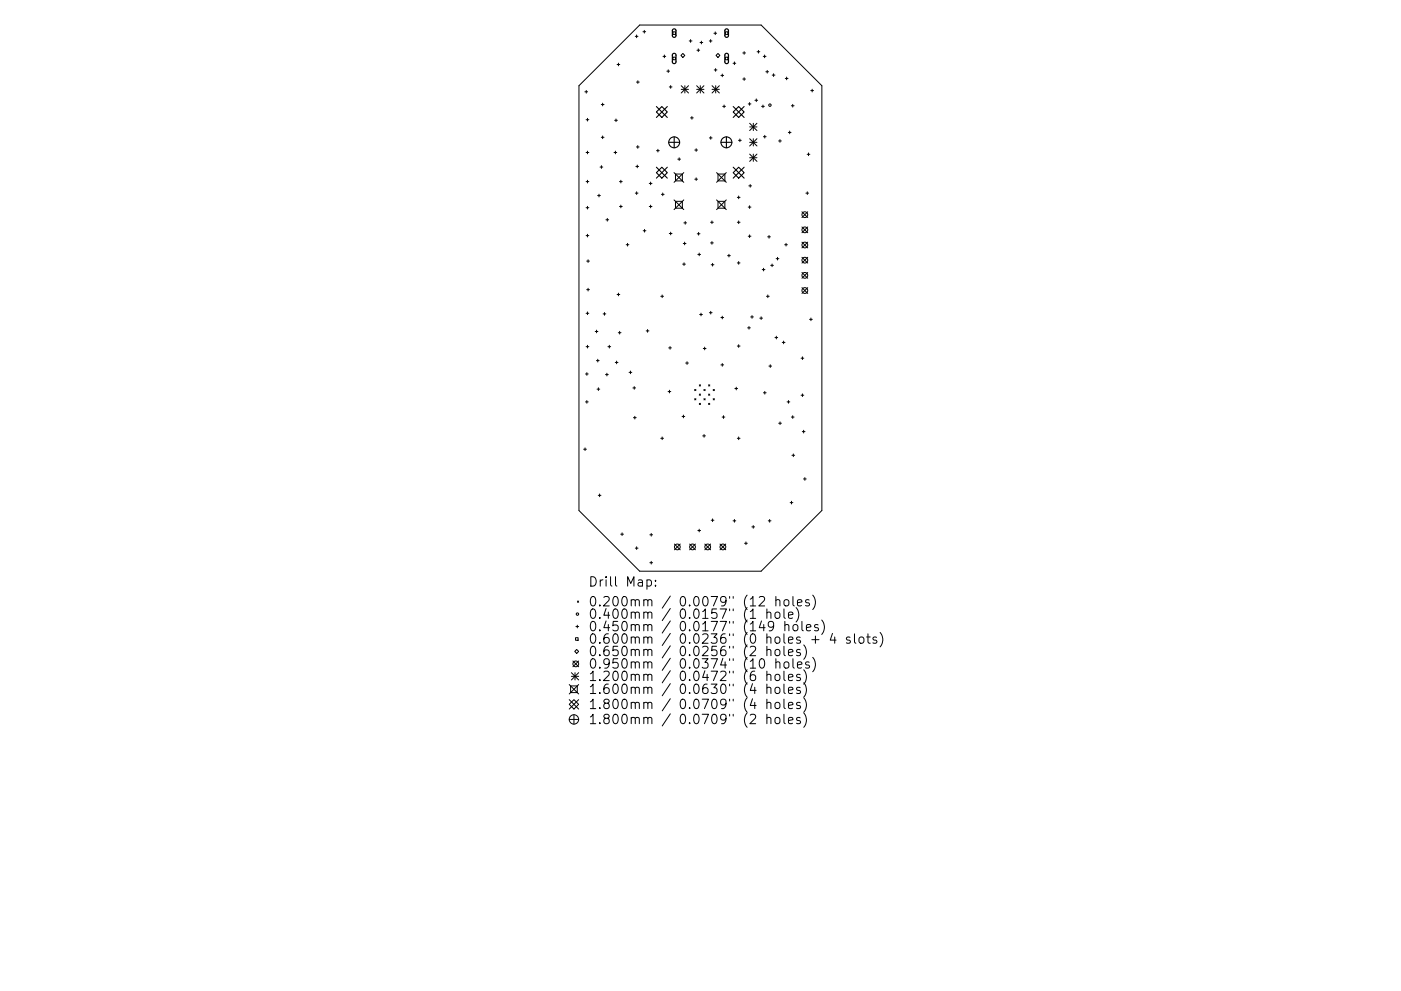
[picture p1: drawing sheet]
<svg xmlns="http://www.w3.org/2000/svg" width="297mm" height="210mm" viewBox="0 0 297 210" stroke-linecap="round" stroke-linejoin="round" font-family="sans-serif">
<defs><g id="words">
<g font-size="2.8">
<text x="124.7" y="124.5">Drill Map:</text>
<text x="124.7" y="128.7">0.200mm / 0.0079&quot; (12 holes)</text>
<text x="124.7" y="131.3">0.400mm / 0.0157&quot; (1 hole)</text>
<text x="124.7" y="133.9">0.450mm / 0.0177&quot; (149 holes)</text>
<text x="124.7" y="136.6">0.600mm / 0.0236&quot; (0 holes + 4 slots)</text>
<text x="124.7" y="139.2">0.650mm / 0.0256&quot; (2 holes)</text>
<text x="124.7" y="141.9">0.950mm / 0.0374&quot; (10 holes)</text>
<text x="124.7" y="144.5">1.200mm / 0.0472&quot; (6 holes)</text>
<text x="124.7" y="147.2">1.600mm / 0.0630&quot; (4 holes)</text>
<text x="124.7" y="150.4">1.800mm / 0.0709&quot; (4 holes)</text>
<text x="124.7" y="153.6">1.800mm / 0.0709&quot; (2 holes)</text>
</g>
</g></defs>
<g fill="none" stroke="#000" stroke-width=".21">
<path d="M124 19.5h.6M124.3 19.2v.6M130.8 13.7h.6M131.1 13.4v.6M134.7 7.7h.6M135 17.4h.5M135 7.4v.6M135.2 17.1v.6M135.6 5.3h25.8l12.9 12.9v90.1l-12.9 12.9h-25.8l-12.8-12.9v-90.1zM136.3 6.7h.6M136.6 6.4v.6M140.6 12h.5"/>
<path d="M140.9 11.7v.6M141.4 15.1h.6M141.7 14.8v.6M141.9 18.4h.6M142.2 18.2v.5M142.7 6.8h.5v.5h-.5zM142.7 12.1h.5v.6h-.5zM144.4 11.8l.4-.5 .4 .5-.4 .4zM144.4 18.2l1.6 1.5M144.4 19h1.6M145.2 18.2v1.5M146 18.2l-1.6 1.5"/>
<path d="M146.1 8.7h.6M146.4 8.4v.6M147.7 19h1.5M147.7 18.2l1.5 1.5M147.8 10.7h.5M148.1 10.4v.5M148.4 9h.6M148.5 18.2v1.5M148.7 8.7v.6M149.2 18.2l-1.5 1.5M150.4 8.7h.6M150.7 8.4v.6"/>
<path d="M151 19h1.5M151 18.2l1.5 1.5M151.4 7.1h.5M151.4 14.8h.6M151.7 6.8v.5M151.7 14.6v.5M151.7 18.2v1.5M152.2 11.3l.4 .5-.4 .4-.4-.4zM152.5 18.2l-1.5 1.5M152.8 16h.6M153.1 15.7v.6M153.8 6.8h.5v.5h-.5z"/>
<path d="M153.8 12.1h.5v.6h-.5zM155.4 13.4h.6M155.7 13.1v.6M157.5 11.2h.6M157.5 16.8h.6M157.8 10.9v.6M157.8 16.5v.6M160.5 11h.6M160.8 10.7v.6M161.8 12h.6M162.1 11.7v.6M162.4 15.2h.6"/>
<path d="M162.7 14.9v.6M163.7 15.9h.6M164 15.6v.6M166.5 16.6h.6M166.8 16.4v.5M171.9 19.2h.6M172.2 18.9v.6M124.3 25.4h.5M124.3 32.4h.5M124.3 38.5h.5M124.6 25.1v.6M124.6 32.1v.5"/>
<path d="M124.6 38.2v.6M127.2 35.4h.6M127.5 22.2h.6M127.5 29.1h.6M127.5 35.2v.5M127.8 21.9v.6M127.8 28.8v.6M130.2 32.4h.6M130.3 25.5h.6M130.5 32.1v.5M130.6 25.2v.6M131.3 38.5h.6"/>
<path d="M131.6 38.2v.6M134.8 35.3h.6M134.9 31.2h.6M135.1 35v.6M135.2 30.9v.6M137.7 38.9h.5M137.9 38.6v.6M139.2 32h.6M139.5 31.7v.6M142.9 36.6l2.1 2.1M143.2 36.9h1.5v1.5h-1.5zM143.7 33.8h.6"/>
<path d="M144 33.5v.6M145 36.6l-2.1 2.1M146.4 25h.6M146.7 24.7v.6M147.3 31.8h.6M147.3 38h.6M147.6 31.5v.6M147.6 37.7v.6M150.4 29.3h.6M150.7 29v.6M151.9 36.6l2.1 2.1M152.2 36.9h1.5v1.5h-1.5z"/>
<path d="M153.2 22.6h.6M153.5 22.3v.6M154 36.6l-2.1 2.1M156.6 29.8h.6M156.9 29.5v.6M158.6 22.1h.6M158.8 39.4h.5M158.9 21.8v.5M158.9 32.7l1.6 1.5M158.9 26.2l1.6 1.5M158.9 26.9h1.6M158.9 29.4l1.6 1.6"/>
<path d="M158.9 30.2h1.6M158.9 33.5h1.6M159.1 39.1v.6M159.7 26.2v1.5M159.7 29.4v1.6M159.7 32.7v1.5M160.1 21.3h.5M160.3 21v.6M160.5 26.2l-1.6 1.5M160.5 29.4l-1.6 1.6M160.5 32.7l-1.6 1.5M161.5 22.6h.6"/>
<path d="M161.8 22.3v.6M161.9 29h.5M162.1 28.7v.6M165.1 29.9h.6M165.4 29.6v.6M167.1 28.1h.6M167.4 27.8v.6M167.8 22.4h.6M168.1 22.1v.6M171.1 32.7h.6M171.4 32.4v.6M124.3 44.1h.5"/>
<path d="M124.3 50h.5M124.4 55.4h.6M124.6 43.8v.6M124.6 49.7v.6M124.7 55.1v.6M126.7 41.5h.6M127 41.2v.6M128.5 46.6h.5M128.8 46.3v.6M131.3 43.8h.6M131.6 43.5v.6M132.8 51.9h.5"/>
<path d="M133.1 51.6v.6M134.7 41h.6M135 40.7v.6M136.4 49h.5M136.7 48.7v.5M137.7 43.8h.5M137.9 43.5v.6M140.2 41.2h.6M140.5 40.9v.6M141.9 49.5h.6M142.2 49.3v.5M142.9 42.4l2.1 2.1"/>
<path d="M143.2 42.7h1.5v1.5h-1.5zM144.7 56h.6M144.9 51.7h.5M145 42.4l-2.1 2.1M145 47.3h.6M145 55.8v.5M145.2 51.4v.6M145.3 47v.6M147.8 49.6h.6M148 54h.5M148.1 49.3v.6M148.2 53.7v.6"/>
<path d="M150.7 47.2h.5M150.7 51.5h.5M150.8 56.2h.6M150.9 46.9v.5M150.9 51.2v.6M151.1 55.9v.6M151.9 42.4l2.1 2.1M152.2 42.7h1.5v1.5h-1.5zM154 42.4l-2.1 2.1M154.3 54.2h.5M154.6 53.9v.6M156.3 47.2h.6"/>
<path d="M156.3 41.9h.6M156.3 55.8h.6M156.6 41.6v.6M156.6 46.9v.5M156.6 55.5v.6M158.6 43.9h.6M158.6 50.1h.6M158.9 43.6v.6M158.9 49.8v.6M161.6 57.2h.6M161.9 56.9v.6M162.8 50.2h.5"/>
<path d="M163 50v.5M163.4 56.3h.6M163.7 56v.6M164.6 54.9h.5M164.9 54.6v.6M166.4 51.9h.5M166.7 51.6v.6M170 44.9l1.3 1.3M170 48.2l1.3 1.2M170 51.4l1.3 1.2M170 54.6l1.3 1.2M170 57.8l1.3 1.2"/>
<path d="M170.9 41h.6M171.2 40.7v.6M171.3 44.9l-1.3 1.3M171.3 48.2l-1.3 1.2M171.3 51.4l-1.3 1.2M171.3 54.6l-1.3 1.2M171.3 57.8l-1.3 1.2M124.1 79.3h.6M124.3 66.5h.5M124.3 73.6h.5M124.4 61.4h.6M124.4 79.1v.5"/>
<path d="M124.6 66.2v.6M124.6 73.3v.5M124.7 61.2v.5M126.2 70.3h.6M126.5 76.5h.5M126.5 70v.6M126.7 76.2v.6M127.9 66.6h.5M128.2 66.3v.6M128.4 79.5h.6M128.7 79.2v.6M128.9 73.6h.6"/>
<path d="M129.2 73.3v.5M130.4 76.9h.6M130.7 76.6v.6M130.8 62.5h.6M131.1 70.6h.6M131.1 62.2v.6M131.4 70.3v.6M133.4 79h.6M133.7 78.7v.6M137 70.2h.6M137.3 69.9v.6M140.1 62.9h.6"/>
<path d="M140.4 62.6v.6M141.8 73.8h.6M142.1 73.5v.6M145.4 77h.6M145.7 76.7v.6M148.3 66.7h.6M148.6 66.4v.6M149.1 73.9h.6M149.4 73.6v.6M150.4 66.3h.6M150.7 66.1v.5M152.8 67.4h.6"/>
<path d="M152.8 77.4h.6M153.1 67.1v.6M153.1 77.1v.6M156.3 73.4h.6M156.6 73.1v.6M158.5 69.6h.6M158.8 69.3v.5M159.2 67.2h.5M159.4 67v.5M161.1 67.5h.6M161.4 67.2v.6M162.5 62.9h.6"/>
<path d="M162.8 62.6v.6M163 77.7h.6M163.3 77.4v.6M164.3 71.6h.6M164.6 71.3v.6M165.9 72.6h.5M166.1 72.4v.5M169.8 76h.6M170 61l1.3 1.3M170.1 75.7v.6M171.3 61l-1.3 1.3M171.6 67.8h.6"/>
<path d="M171.9 67.5v.5M123.7 95.3h.6M124 95v.6M124.1 85.3h.6M124.4 85v.6M126.6 82.6h.6M126.9 82.3v.6M134.2 82.3h.6M134.3 88.6h.6M134.5 82v.6M134.6 88.3v.6M140.1 93h.6"/>
<path d="M140.4 92.7v.6M141.6 83.1h.6M141.9 82.8v.6M144.6 88.4h.6M144.9 88.1v.5M147.3 82.6l.2 .3M147.3 84.6l.2 .2M147.5 82.6l-.2 .3M147.5 84.6l-.2 .2M148.3 83.6l.2 .3M148.3 85.6l.2 .2M148.3 81.6l.2 .3"/>
<path d="M148.5 81.6l-.2 .3M148.5 83.6l-.2 .3M148.5 85.6l-.2 .2M149 92.5h.6M149.2 84.6l.3 .2M149.2 82.6l.3 .3M149.3 92.2v.6M149.5 82.6l-.3 .3M149.5 84.6l-.3 .2M150.2 85.6l.3 .2M150.2 83.6l.3 .3M150.2 81.6l.3 .3"/>
<path d="M150.5 81.6l-.3 .3M150.5 83.6l-.3 .3M150.5 85.6l-.3 .2M151.2 84.6l.3 .2M151.2 82.6l.3 .3M151.5 82.6l-.3 .3M151.5 84.6l-.3 .2M153.1 88.5h.6M153.4 88.2v.6M155.8 82.4h.6M156.1 82.1v.6M156.3 93h.6"/>
<path d="M156.6 92.7v.6M161.9 83.3h.5M162.1 83v.6M165.1 89.8h.6M165.4 89.5v.6M166.9 85.3h.6M167.2 85v.6M167.8 88.5h.6M167.9 96.6h.6M168.1 88.2v.6M168.2 96.3v.6M169.8 83.9h.6"/>
<path d="M170.1 91.6h.6M170.1 83.6v.5M170.4 91.3v.6M126.8 105.1h.6M127.1 104.8v.6M131.6 113.3h.6M131.9 113v.6M134.7 116.3h.6M135 116v.6M137.8 113.5h.6M137.8 119.4h.6M138.1 113.2v.6"/>
<path d="M138.1 119.1v.6M143 115.4l1.2 1.2M144.2 115.4l-1.2 1.2M146.2 115.4l1.2 1.2M147.4 115.4l-1.2 1.2M148 112.6h.5M148.2 112.3v.6M149.4 115.4l1.3 1.2M150.7 115.4l-1.3 1.2M150.8 110.4h.6M151.1 110.1v.6M152.7 115.4l1.2 1.2"/>
<path d="M153.9 115.4l-1.2 1.2M155.4 110.5h.6M155.7 110.2v.6M157.9 115.3h.5M158.2 115v.6M159.4 111.8h.6M159.7 111.5v.6M162.9 110.5h.6M163.2 110.2v.6M167.5 106.6h.6M167.8 106.3v.6M170.4 101.6h.5"/>
<path d="M170.6 101.3v.6M121.8 138.2l.5-.4 .4 .4-.4 .4zM122 135.3h.6v.5h-.6zM122.1 132.9h.6M122.4 132.6v.6M122.4 127.5l.3 .3M122.7 127.5l-.3 .3M137.2 123.1l.5-.1 .4 .4v.6l-.2 .3h-.7M139 124.2v.2M139 123.1v.2M159.1 129.8l.5-.6v2M161 126.7l.3-.1 .6 .1a.54 .54 0 0 1 .1 .7l-1.1 1.2h1.2"/>
<path d="M161.2 139.9l.4-.1a1.25 1.25 0 0 1 0 2l-.3-.1-.2-.3-.1-.9zM162.6 130.1a.5 .5 0 0 1 .9 0v1.1M162.6 138a.5 .5 0 0 1 .9 .1v1M162.6 129.2v2M162.6 137.1v2M164 132.7l-.4 .4h-.3l-.4-.4v-.5l.2-.3 .5-.1 .3 .2a1.32 1.32 0 0 1-.4 1.8h-.4M164.4 130.1a.54 .54 0 0 1 .5-.2 .54 .54 0 0 1 .5 .3v.6a.54 .54 0 0 1-.6 .4 .54 .54 0 0 1-.5-.4zM164.4 138a.54 .54 0 0 1 .5-.2 .54 .54 0 0 1 .5 .4v.5a.54 .54 0 0 1-.6 .4 .54 .54 0 0 1-.5-.4zM164.5 127.4l.3-.2 .5 .1 .1 1.3M164.5 126.6v2M164.5 139.8v2M166.2 129.2v1.7l.3 .3"/>
<path d="M166.2 137.1v1.7l.3 .3M166.3 127.4l.3-.2a.54 .54 0 0 1 .7 .4v.6a.54 .54 0 0 1-.6 .4 .54 .54 0 0 1-.5-.4zM166.4 132.7a.5 .5 0 0 1 .9 .1v1M166.4 131.8v2M167.2 130.5l.9-.2-.1-.3-.5-.1-.3 .2 .1 1h.7M167.2 138.5l.9-.2-.1-.4-.5-.1-.3 .3 .1 .9h.7M168.1 126.6v1.7l.3 .3M168.1 139.8v1.7l.3 .3M168.2 132.7a.54 .54 0 0 1 .6-.2 .54 .54 0 0 1 .4 .4v.6a.54 .54 0 0 1-.6 .4 .54 .54 0 0 1-.5-.4zM168.8 128.9a2.29 2.29 0 0 1 0 3.1M169.1 127.9l.9-.2-.1-.4-.5-.1-.3 .3 .1 1h.7M169.6 137.9l-.4-.1-.3 .3 .1 .3 .6 .1v.5h-.7"/>
<path d="M170 131.8v1.8l.3 .2M170.4 136.8a2.29 2.29 0 0 1 0 3.1M171 133.2l.9-.2-.1-.4-.5-.1-.3 .3 .1 .9h.7M171.5 127.3l-.4-.1-.3 .3 .1 .3 .6 .2v.5h-.7M172.1 135.7h1.5M172.3 126.3a2.29 2.29 0 0 1 0 3M172.3 139.5a2.29 2.29 0 0 1 0 3M172.9 135v1.5M173.5 132.6l-.5-.1-.3 .3 .1 .3 .7 .2v.4h-.8M174.2 131.6a2.29 2.29 0 0 1 0 3M176.5 134.4l-.5 1.4h1.3M177 135.1v1.4"/>
<path d="M180.2 135.2l-.5-.1-.2 .3v.3l.7 .2v.5h-.7M181.2 134.5v1.7l.3 .3M182.2 135.3a.54 .54 0 0 1 .6-.2 .54 .54 0 0 1 .4 .4v.6a.54 .54 0 0 1-.6 .4 .54 .54 0 0 1-.5-.4zM183.7 135.1h.8M184 134.5v1.7l.1 .2 .4 .1M185.8 135.2l-.4-.1-.3 .3 .1 .3 .6 .2v.5h-.7M186.6 134.2a2.29 2.29 0 0 1 0 3M120.7 149.4l1-1 1 1-1 1zM120.7 145.2l2 2M120.7 148.4l2 2M120.7 152.6h2M121 145.5h1.4v1.4h-1.4z"/>
<path d="M121.1 142.7l1.6 1.6M121.1 143.5h1.6M121.5 140.2l1.2 1.3M121.7 151.6v2M121.9 142.7v1.6M122.7 140.2l-1.2 1.3M122.7 142.7l-1.6 1.6M122.7 145.2l-2 2M122.7 148.4l-2 2M162.6 143.3a.5 .5 0 0 1 .9 0v1.1M162.6 146a.5 .5 0 0 1 .9 .1v1M162.6 149.2a.5 .5 0 0 1 .9 .1v1"/>
<path d="M162.6 152.4a.5 .5 0 0 1 .9 .1v1M162.6 142.4v2M162.6 145.1v2M162.6 148.3v2M162.6 151.5v2M164.4 143.3a.54 .54 0 0 1 .5-.2 .54 .54 0 0 1 .5 .3v.6a.54 .54 0 0 1-.6 .4 .54 .54 0 0 1-.5-.4zM164.4 146a.54 .54 0 0 1 .5-.2 .54 .54 0 0 1 .5 .4v.6a.54 .54 0 0 1-.6 .4 .54 .54 0 0 1-.5-.4zM164.4 149.2a.54 .54 0 0 1 .5-.2 .54 .54 0 0 1 .5 .4v.6a.54 .54 0 0 1-.6 .4 .54 .54 0 0 1-.5-.4zM164.5 140.6a.5 .5 0 0 1 .9 .1v1.1M164.5 152.3a.54 .54 0 0 1 .9 .3v.6a.54 .54 0 0 1-.6 .4 .54 .54 0 0 1-.5-.4v-.6zM166.2 142.4v1.7l.3 .3M166.2 145.1v1.8l.3 .2"/>
<path d="M166.2 148.3v1.8l.3 .2M166.2 151.5v1.8l.3 .2M166.3 140.6a.54 .54 0 0 1 .5-.2 .54 .54 0 0 1 .5 .4l-.1 .8a.54 .54 0 0 1-.6 .2 .54 .54 0 0 1-.4-.4zM167.2 143.7l.9-.2-.1-.3-.5-.1-.3 .2 .1 1h.7M167.2 146.5l.9-.2-.1-.4-.5-.1-.3 .3 .1 .9h.7M167.2 149.7l.9-.2-.1-.4-.5-.1-.3 .3 .1 .9h.7M167.2 152.9l.9-.2-.1-.4-.5-.1-.3 .3 .1 .9h.7M169.1 141.1l.9-.2-.1-.4-.5-.1-.3 .3 .1 1h.7M169.6 143.2l-.4-.1-.3 .2 .1 .3 .6 .2v.5h-.7M169.6 145.9l-.4-.1-.3 .3 .1 .3 .6 .2v.4h-.7M169.6 149.1l-.4-.1-.3 .3 .1 .3 .6 .2v.4h-.7M169.6 152.3l-.4-.1-.3 .3 .1 .3 .6 .2v.4h-.7"/>
<path d="M170.4 142.1a2.29 2.29 0 0 1 0 3.1M170.4 144.9a2.29 2.29 0 0 1 0 3M170.4 148.1a2.29 2.29 0 0 1 0 3M170.4 151.3a2.29 2.29 0 0 1 0 3M171.5 140.5l-.4-.1-.3 .3 .1 .3 .6 .2v.5h-.7"/>
<circle cx="163.2" cy="22.3" r=".26"/>
<circle cx="170.6" cy="45.5" r=".61"/>
<circle cx="170.6" cy="48.8" r=".61"/>
<circle cx="170.6" cy="58.4" r=".61"/>
<circle cx="170.6" cy="52" r=".61"/>
<circle cx="170.6" cy="55.2" r=".61"/>
<circle cx="170.6" cy="61.6" r=".61"/>
<circle cx="143.6" cy="116" r=".61"/>
<circle cx="146.8" cy="116" r=".61"/>
<circle cx="150" cy="116" r=".61"/>
<circle cx="153.3" cy="116" r=".61"/>
<circle cx="122.4" cy="130.3" r=".26"/>
<circle cx="121.7" cy="152.6" r="1"/>
<circle cx="122.1" cy="140.9" r=".61"/>
</g>
<path d="M142.7 6.2l.3-.1 .3 .3v1.2l-.3 .3h-.3l-.1-.3zM142.7 11.4l.3-.1 .3 .3v1.6l-.3 .3-.3-.1-.1-.2zM153.8 6.2l.4-.1 .2 .3v1.2l-.3 .3h-.3l-.1-.3zM153.8 11.4l.4-.1 .2 .3v1.6l-.3 .3-.3-.1-.1-.2z" fill="none" stroke="#000" stroke-width=".26"/>
<g fill="none" stroke="#000" stroke-width=".23">
<path d="M139.2 22.6l2.3 2.3M139.2 35.5l2.3 2.3M140.3 22.6l1.2 1.2-1.2 1.1-1.1-1.1zM140.3 35.5l1.2 1.1-1.2 1.2-1.1-1.2zM141.5 22.6l-2.3 2.3M141.5 35.5l-2.3 2.3M141.8 30.2h2.3M142.9 29v2.4M152.9 30.2h2.3M154 29v2.4M155.5 22.6l2.3 2.3M155.5 35.5l2.3 2.3"/>
<path d="M156.6 22.6l1.2 1.2-1.2 1.1-1.1-1.1zM156.6 35.5l1.2 1.1-1.2 1.2-1.1-1.2zM157.8 22.6l-2.3 2.3M157.8 35.5l-2.3 2.3"/>
<circle cx="142.9" cy="30.2" r="1.16"/>
<circle cx="154" cy="30.2" r="1.16"/>
</g>
<use href="#words"/>
</svg>
